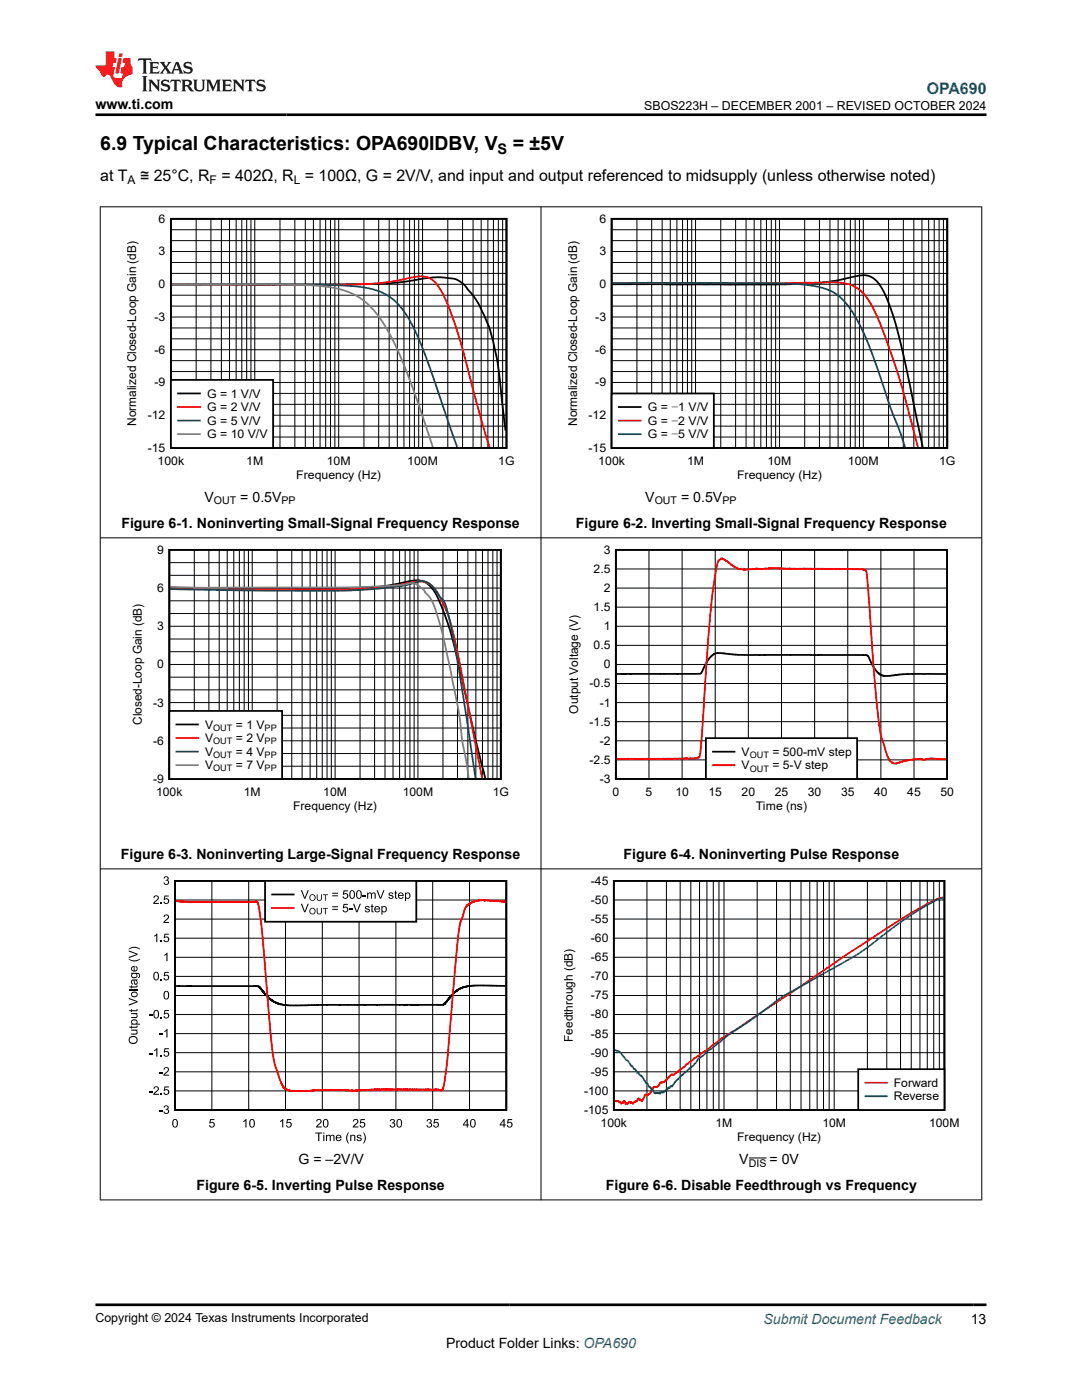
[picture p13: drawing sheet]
<svg xmlns="http://www.w3.org/2000/svg" width="216mm" height="279mm" viewBox="0 0 216 279" stroke-linecap="round" stroke-linejoin="round" font-family="sans-serif">
<defs><g id="words">
<g font-size="3.9">
<text x="20" y="29.9">6.9 Typical Characteristics: OPA690IDBV, V</text>
<text x="102.3" y="29.9">= ±5V</text>
</g>
<text font-size="3.2" fill="#00f" x="184.9" y="18.7">OPA690</text>
<g font-size="3.2">
<text x="20" y="36.1">at T</text>
<text x="27.9" y="36.1">≅ 25°C, R</text>
<text x="44.2" y="36.1">= 402Ω, R = 100Ω, G = 2V/V, and input and output referenced to midsupply (unless otherwise noted)</text>
</g>
<text font-size="2.9" x="99.3" y="30.7">S</text>
<g font-size="2.8">
<text x="19" y="21.8">www.ti.com</text>
<text x="40.8" y="100.1">V</text>
<text x="47.9" y="100.1">= 0.5V</text>
<text x="128.8" y="100.1">V</text>
<text x="135.9" y="100.1">= 0.5V</text>
<text x="24.2" y="105.3">Figure 6-1. Noninverting Small-Signal Frequency Response</text>
<text x="114.9" y="105.3">Figure 6-2. Inverting Small-Signal Frequency Response</text>
<text x="24.1" y="171.4">Figure 6-3. Noninverting Large-Signal Frequency Response</text>
<text x="124.4" y="171.4">Figure 6-4. Noninverting Pulse Response</text>
<text x="59.5" y="232.2">G = –2V/V</text>
<text x="147.5" y="232.2">V</text>
<text x="153.6" y="232.2">= 0V</text>
<text x="39.2" y="237.5">Figure 6-5. Inverting Pulse Response</text>
<text x="120.9" y="237.5">Figure 6-6. Disable Feedthrough vs Frequency</text>
<text x="89" y="269">Product Folder Links: OPA690</text>
<text x="193.7" y="264.2">13</text>
</g>
<text font-size="2.8" fill="#00f" x="152.4" y="264.2">Submit Document Feedback</text>
<g font-size="2.5">
<text x="128.5" y="21.9">SBOS223H – DECEMBER 2001 – REVISED OCTOBER 2024</text>
<text x="27.2" y="85" transform="rotate(-90 27.2 85)">Normalized Closed-Loop Gain (dB)</text>
<text x="115.1" y="85" transform="rotate(-90 115.1 85)">Normalized Closed-Loop Gain (dB)</text>
<text x="19" y="263.9">Copyright © 2024 Texas Instruments Incorporated</text>
</g>
<g font-size="2.4">
<text x="25.5" y="36.7">A</text>
<text x="41.8" y="36.7">F</text>
<text x="58.6" y="36.7">L</text>
<text x="31.7" y="44.5">6</text>
<text x="119.6" y="44.5">6</text>
<text x="31.7" y="51">3</text>
<text x="119.6" y="51">3</text>
<text x="31.7" y="57.5">0</text>
<text x="119.6" y="57.5">0</text>
<text x="30.8" y="64">-3</text>
<text x="118.8" y="64">-3</text>
<text x="30.8" y="70.6">-6</text>
<text x="118.8" y="70.6">-6</text>
<text x="30.8" y="77.1">-9</text>
<text x="118.8" y="77.1">-9</text>
<text x="29.5" y="83.6">-12</text>
<text x="41.3" y="79.4">G =</text>
<text x="41.3" y="82.1">G =</text>
<text x="46" y="79.4">1</text>
<text x="46" y="82.1">2</text>
<text x="48.1" y="79.4">V</text>
<text x="48.1" y="82.1">V</text>
<text x="49.7" y="79.4">/</text>
<text x="49.7" y="82.1">/</text>
<text x="50.4" y="79.4">V</text>
<text x="50.4" y="82.1">V</text>
<text x="117.4" y="83.6">-12</text>
<text x="129.3" y="82.1">G =</text>
<text x="134" y="82.1">−</text>
<text x="135.3" y="82.1">1</text>
<text x="137.4" y="82.1">V</text>
<text x="139" y="82.1">/V</text>
<text x="41.3" y="84.8">G =</text>
<text x="41.3" y="87.5">G =</text>
<text x="46" y="84.8">5</text>
<text x="46" y="87.5">1</text>
<text x="47.4" y="87.5">0</text>
<text x="48.1" y="84.8">V</text>
<text x="49.4" y="87.5">V</text>
<text x="49.7" y="84.8">/</text>
<text x="50.4" y="84.8">V</text>
<text x="51.1" y="87.5">/V</text>
<text x="129.3" y="84.8">G =</text>
<text x="129.3" y="87.5">G =</text>
<text x="134" y="84.8">−</text>
<text x="134" y="87.5">−</text>
<text x="135.3" y="84.8">2</text>
<text x="135.3" y="87.5">5</text>
<text x="137.4" y="84.8">V</text>
<text x="137.4" y="87.5">V</text>
<text x="139" y="84.8">/V</text>
<text x="139" y="87.5">/V</text>
<text x="29.5" y="90.2">-15</text>
<text x="31.4" y="92.9">100k</text>
<text x="49.1" y="92.9">1M</text>
<text x="59.1" y="95.6">Frequency (Hz)</text>
<text x="65.2" y="92.9">10M</text>
<text x="81.3" y="92.9">100M</text>
<text x="99.4" y="92.9">1G</text>
<text x="117.4" y="90.2">-15</text>
<text x="119.4" y="92.9">100k</text>
<text x="137.1" y="92.9">1M</text>
<text x="147.1" y="95.6">Frequency (Hz)</text>
<text x="153.1" y="92.9">10M</text>
<text x="169.2" y="92.9">100M</text>
<text x="187.4" y="92.9">1G</text>
<text x="31.4" y="110.5">9</text>
<text x="120.5" y="110.5">3</text>
<text x="31.4" y="118.1">6</text>
<text x="118.4" y="114.3">2.5</text>
<text x="120.5" y="118.1">2</text>
<text x="31.4" y="125.8">3</text>
<text x="118.4" y="121.9">1.5</text>
<text x="120.5" y="125.8">1</text>
<text x="118.4" y="129.6">0.5</text>
<text x="31.4" y="133.4">0</text>
<text x="117.6" y="137.2">-0.5</text>
<text x="120.5" y="133.4">0</text>
<text x="30.6" y="141">-3</text>
<text x="115.4" y="142.4" transform="rotate(-90 115.4 142.4)">Output Voltage (V)</text>
<text x="119.7" y="141">-1</text>
<text x="28.3" y="144.7" transform="rotate(-90 28.3 144.7)">Closed-Loop Gain (dB)</text>
<text x="30.6" y="148.6">-6</text>
<text x="40.9" y="148.1">V</text>
<text x="40.9" y="145.4">V</text>
<text x="47.1" y="145.4">=</text>
<text x="47.1" y="148.1">=</text>
<text x="49.2" y="145.4">1</text>
<text x="49.2" y="148.1">2</text>
<text x="51.2" y="145.4">V</text>
<text x="51.2" y="148.1">V</text>
<text x="117.6" y="144.8">-1.5</text>
<text x="119.7" y="148.6">-2</text>
<text x="40.9" y="150.8">V</text>
<text x="40.9" y="153.6">V</text>
<text x="47.1" y="150.8">=</text>
<text x="47.1" y="153.6">=</text>
<text x="49.2" y="150.8">4</text>
<text x="49.2" y="153.6">7</text>
<text x="51.2" y="150.8">V</text>
<text x="51.2" y="153.6">V</text>
<text x="117.6" y="152.4">-2.5</text>
<text x="148" y="153.6">V</text>
<text x="148" y="150.9">V</text>
<text x="154.1" y="150.9">=</text>
<text x="154.1" y="153.6">=</text>
<text x="156.2" y="150.9">500-m</text>
<text x="156.2" y="153.6">5-V st</text>
<text x="162.6" y="153.6">ep</text>
<text x="163.1" y="150.9">V step</text>
<text x="30.6" y="156.2">-9</text>
<text x="31.2" y="158.9">100k</text>
<text x="48.6" y="158.9">1M</text>
<text x="58.5" y="161.7">Frequency (Hz)</text>
<text x="64.5" y="158.9">10M</text>
<text x="80.4" y="158.9">100M</text>
<text x="98.3" y="158.9">1G</text>
<text x="119.7" y="156.2">-3</text>
<text x="122.2" y="158.9">0</text>
<text x="128.8" y="158.9">5</text>
<text x="134.8" y="158.9">10</text>
<text x="141.4" y="158.9">15</text>
<text x="148" y="158.9">20</text>
<text x="150.8" y="161.7">Time (ns)</text>
<text x="154.6" y="158.9">25</text>
<text x="161.2" y="158.9">30</text>
<text x="167.8" y="158.9">35</text>
<text x="174.4" y="158.9">40</text>
<text x="181" y="158.9">45</text>
<text x="187.6" y="158.9">50</text>
<text x="117.9" y="176.6">-45</text>
<text x="117.9" y="184.2">-55</text>
<text x="117.9" y="180.4">-50</text>
<text x="117.9" y="191.8">-65</text>
<text x="117.9" y="188">-60</text>
<text x="117.9" y="195.6">-70</text>
<text x="117.9" y="203.2">-80</text>
<text x="117.9" y="199.4">-75</text>
<text x="114.3" y="207.9" transform="rotate(-90 114.3 207.9)">Feedthrough (dB)</text>
<text x="117.9" y="207.1">-85</text>
<text x="117.9" y="214.7">-95</text>
<text x="117.9" y="210.9">-90</text>
<text x="116.6" y="218.5">-100</text>
<text x="178.4" y="216.9">F</text>
<text x="178.4" y="219.6">R</text>
<text x="179.8" y="216.9">or</text>
<text x="180.1" y="219.6">eve</text>
<text x="182" y="216.9">w</text>
<text x="183.8" y="216.9">a</text>
<text x="184" y="219.6">rse</text>
<text x="185.1" y="216.9">rd</text>
<text x="116.6" y="222.3">-105</text>
<text x="119.9" y="225">100k</text>
<text x="142.8" y="225">1M</text>
<text x="147.1" y="227.7">Frequency (Hz)</text>
<text x="164.1" y="225">10M</text>
<text x="185.4" y="225">100M</text>
</g>
<g font-size="2.1">
<text x="42.7" y="100.7">OUT</text>
<text x="56.2" y="100.7">PP</text>
<text x="130.6" y="100.7">OUT</text>
<text x="144.1" y="100.7">PP</text>
<text x="149.4" y="232.8">DIS</text>
</g>
<g font-size="1.8">
<text x="42.5" y="148.5">O</text>
<text x="42.5" y="145.8">O</text>
<text x="44" y="148.5">UT</text>
<text x="44" y="145.8">UT</text>
<text x="52.8" y="148.5">PP</text>
<text x="52.8" y="145.8">PP</text>
<text x="42.5" y="151.2">O</text>
<text x="42.5" y="154">O</text>
<text x="44" y="151.2">UT</text>
<text x="44" y="154">UT</text>
<text x="52.8" y="151.2">PP</text>
<text x="52.8" y="154">PP</text>
<text x="149.6" y="154">OUT</text>
<text x="149.6" y="151.3">OUT</text>
</g>
</g></defs>
<path d="M34.1 43.7h67v45.7h-67z" fill="none" stroke="#000" stroke-width=".36"/>
<g fill="none" stroke="#000" stroke-width=".2">
<path d="M34.1 58.9h67M34.1 56.7h67M34.1 54.6h67M34.1 52.4h67M34.1 50.2h67M34.1 48h67M34.1 45.8h67M39.1 43.7v45.7M42.1 43.7v45.7M44.2 43.7v45.7M45.8 43.7v45.7M47.1 43.7v45.7"/>
<path d="M48.2 43.7v45.7M49.2 43.7v45.7M50.1 43.7v45.7M50.8 43.7v45.7M55.9 43.7v45.7M58.8 43.7v45.7M60.9 43.7v45.7M62.5 43.7v45.7M63.9 43.7v45.7M65 43.7v45.7M66 43.7v45.7M66.8 43.7v45.7"/>
<path d="M67.6 43.7v45.7M72.6 43.7v45.7M75.6 43.7v45.7M77.7 43.7v45.7M79.3 43.7v45.7M80.6 43.7v45.7M81.7 43.7v45.7M82.7 43.7v45.7M83.5 43.7v45.7M84.3 43.7v45.7M89.4 43.7v45.7M92.3 43.7v45.7"/>
<path d="M94.4 43.7v45.7M96 43.7v45.7M97.3 43.7v45.7M98.5 43.7v45.7M99.4 43.7v45.7M100.3 43.7v45.7M34.1 78.5h67M34.1 76.3h67M34.1 74.2h67M34.1 72h67M34.1 69.8h67M34.1 67.6h67"/>
<path d="M34.1 65.4h67M34.1 63.3h67M34.1 61.1h67M34.1 87.2h67M34.1 85h67M34.1 82.9h67M34.1 80.7h67"/>
</g>
<path d="M34.3 56.8l38-.1 7.2-.3 7.4-1.1 2 .1 2.2 .4 1.5 1 2.5 3.2 1.6 3 1 2.5 .8 2.9 .8 4.1 1.6 13.4" fill="none" stroke="#000001" stroke-width=".36"/>
<path d="M34.3 56.8h35.6l6.8-.4 6.9-1.2h.9l1.1 .3 1.3 1 1.1 1.4 1.1 2.3 1.2 3.1 2.1 6.6 2.9 11.4 2.4 7.9" fill="none" stroke="#f00" stroke-width=".36"/>
<path d="M34.3 56.8h23.1l10.7 .1 3 .3 2.4 .3 2.2 .6 1.5 .8 1.4 1 1.7 1.8 1.1 1.7 1.7 3.1 2.8 7.2 5.3 15.5" fill="none" stroke="#156" stroke-width=".36"/>
<path d="M34.3 56.7h18.9l8.9 .2 3 .3 2.6 .5 2 .6 1.7 .9 1.6 1.2 1.9 1.9 1.9 2.7 1.5 2.7 1.8 4 2 5.1 4.2 12.4" fill="none" stroke="#808080" stroke-width=".36"/>
<path d="M34.1 75.8h20.4v13.6h-20.4z" fill-rule="evenodd" fill="#fff"/>
<path d="M122 43.7h67v45.7h-67zM34.1 75.8h20.4v13.6h-20.4z" fill="none" stroke="#000" stroke-width=".36"/>
<path d="M122.2 56.7l34.6 .1 4.5-.2 3.7-.3 7-1.4 1.1 .1 1 .4 1.1 .9 1.2 2 1.4 3.5 1 3 2 8.5 3.3 15.9M35.5 78.5h4.4" fill="none" stroke="#000001" stroke-width=".36"/>
<path d="M122.2 56.5h33.9l10.1-.2 1.9 .1 2.2 .7 1.3 .8 1.4 1.5 1.2 2.1 1.3 2.8 2.3 6.2 1.8 5.5 3.5 13.2M35.5 81.2h4.4" fill="none" stroke="#f00" stroke-width=".36"/>
<path d="M122.2 56.5h20.2l15.5 .1 3 .2 2 .4 1.9 .5 1.4 .6 1.9 1.4 1.3 1.6 1.2 1.8 1.5 2.9 2.1 5.1 3.3 9.8 2.1 5.3 1 3M35.5 83.9h4.4" fill="none" stroke="#156" stroke-width=".36"/>
<path d="M35.5 86.6h4.4" fill="none" stroke="#808080" stroke-width=".36"/>
<g fill="none" stroke="#000" stroke-width=".2">
<path d="M122 58.9h67M122 56.7h67M122 54.6h67M122 52.4h67M122 50.2h67M122 48h67M122 45.8h67M127.1 43.7v45.7M130 43.7v45.7M132.1 43.7v45.7M133.7 43.7v45.7M135.1 43.7v45.7"/>
<path d="M136.2 43.7v45.7M137.2 43.7v45.7M138 43.7v45.7M138.8 43.7v45.7M143.8 43.7v45.7M146.8 43.7v45.7M148.9 43.7v45.7M150.5 43.7v45.7M151.8 43.7v45.7M152.9 43.7v45.7M153.9 43.7v45.7M154.8 43.7v45.7"/>
<path d="M155.5 43.7v45.7M160.6 43.7v45.7M163.5 43.7v45.7M165.6 43.7v45.7M167.2 43.7v45.7M168.6 43.7v45.7M169.7 43.7v45.7M170.6 43.7v45.7M171.5 43.7v45.7M172.3 43.7v45.7M177.3 43.7v45.7M180.2 43.7v45.7"/>
<path d="M182.3 43.7v45.7M184 43.7v45.7M185.3 43.7v45.7M186.4 43.7v45.7M187.4 43.7v45.7M188.2 43.7v45.7M122 78.5h67M122 76.3h67M122 74.2h67M122 72h67M122 69.8h67M122 67.6h67"/>
<path d="M122 65.4h67M122 63.3h67M122 61.1h67M122 87.2h67M122 85h67M122 82.9h67M122 80.7h67"/>
</g>
<path d="M122 78.5h20.4v10.9h-20.4z" fill-rule="evenodd" fill="#fff"/>
<path d="M122 78.5h20.4v10.9h-20.4z" fill="none" stroke="#000" stroke-width=".36"/>
<path d="M123.5 81.2h4.3" fill="none" stroke="#000001" stroke-width=".36"/>
<path d="M123.5 83.9h4.3" fill="none" stroke="#f00" stroke-width=".36"/>
<path d="M123.5 86.6h4.3" fill="none" stroke="#156" stroke-width=".36"/>
<path d="M33.8 109.7h66.1v45.8h-66.1zM34 117.4l17.7 .2 16.3-.1 7.5-.4 7.3-1.3 1.2 .1 1.1 .5 1.2 1.1 1.1 1.8 1.5 3.7 1 3.1 1.7 6.5 3.5 16 1.7 6.7" fill="none" stroke="#000" stroke-width=".35"/>
<g fill="none" stroke="#000" stroke-width=".2">
<path d="M33.8 119.9h66.2M33.8 117.4h66.2M33.8 114.8h66.2M33.8 112.3h66.2M38.8 109.7v45.8M41.7 109.7v45.8M43.7 109.7v45.8M45.3 109.7v45.8M46.7 109.7v45.8M47.8 109.7v45.8M48.7 109.7v45.8M49.6 109.7v45.8"/>
<path d="M50.3 109.7v45.8M55.3 109.7v45.8M58.2 109.7v45.8M60.3 109.7v45.8M61.9 109.7v45.8M63.2 109.7v45.8M64.3 109.7v45.8M65.3 109.7v45.8M66.1 109.7v45.8M66.9 109.7v45.8M71.8 109.7v45.8M74.7 109.7v45.8"/>
<path d="M76.8 109.7v45.8M78.4 109.7v45.8M79.7 109.7v45.8M80.8 109.7v45.8M81.8 109.7v45.8M82.6 109.7v45.8M83.4 109.7v45.8M88.4 109.7v45.8M91.3 109.7v45.8M93.4 109.7v45.8M95 109.7v45.8M96.3 109.7v45.8"/>
<path d="M97.4 109.7v45.8M98.3 109.7v45.8M99.2 109.7v45.8M33.8 137.7h66.2M33.8 135.1h66.2M33.8 132.6h66.2M33.8 130.1h66.2M33.8 127.5h66.2M33.8 125h66.2M33.8 122.4h66.2M33.8 152.9h66.2M33.8 150.4h66.2"/>
<path d="M33.8 147.8h66.2M33.8 145.3h66.2M33.8 142.8h66.2M33.8 140.2h66.2"/>
</g>
<path d="M34 117.4l19.8 .3 15.3-.1 6.9-.4 7.4-1.2 1.2 .1 1 .4 1 .8 .9 1.4 1.6 3.3 .8 2.2 1.7 7.4 4.6 23.7" fill="none" stroke="#f00" stroke-width=".35"/>
<path d="M34 117.5l17.6 .4h18l5.7-.4 4.6-.5 4.2-1h.6l.8 .4 .8 .7 1.4 1.9 .9 1 .5 1.3 .5 1.9 2 10.5 3.3 21.6" fill="none" stroke="#156" stroke-width=".35"/>
<path d="M34 117.1l6.3 .2 27.9-.1 10.5-.3 3.5-.6 .9 .3 1.6 1.3 .1 .3 1.3 1.5 .7 1.8 1.3 4.3 3.3 15.2 .8 6.9 .8 4 .5 3.4" fill="none" stroke="#808080" stroke-width=".35"/>
<path d="M33.8 141.9h22.5v13.6h-22.5z" fill-rule="evenodd" fill="#fff"/>
<path d="M122.9 109.7h66.1v45.8h-66.1zM123.1 134.5h16.6l.3-.2 .8-1.8 .8-1.2 .8-.7 .8-.3 5.4 .4h24l.6 .3 1.1 2 .7 1.1 .7 .6 .6 .2 4.8-.4h7.7M33.8 141.9h22.5v13.6h-22.5zM35.2 144.6h4.3" fill="none" stroke="#000" stroke-width=".35"/>
<path d="M35.2 147.3h4.3M123.1 151.5l14.2-.1 1.6-.1 .7-.2 .3-3 1.1-16.9 1-11.3 1.1-7.5 .2-.5 .7-.5 .7 .4 2.1 1.5 .6 .3 .8 .1 2.7-.3 1 .2 2.8-.2 16.3 .2h1.2l.6 .2 .3 2 1.3 18.8 .9 8.9 .5 3.2 1.3 4.3 .7 1.1 .8 .3 1.8-.5 2.2-.4 1-.1 .7 .2 1.4-.2 3.1 .1" fill="none" stroke="#f00" stroke-width=".35"/>
<path d="M35.2 150h4.3" fill="none" stroke="#156" stroke-width=".35"/>
<path d="M35.2 152.7h4.3" fill="none" stroke="#808080" stroke-width=".35"/>
<g fill="none" stroke="#000" stroke-width=".2">
<path d="M122.9 117.4h66.1M122.9 113.6h66.1M129.5 109.7v45.8M136.1 109.7v45.8M142.7 109.7v45.8M149.3 109.7v45.8M155.9 109.7v45.8M162.6 109.7v45.8M169.2 109.7v45.8M175.8 109.7v45.8M182.4 109.7v45.8M122.9 136.4h66.1"/>
<path d="M122.9 132.6h66.1M122.9 128.8h66.1M122.9 125h66.1M122.9 121.2h66.1M122.9 151.6h66.1M122.9 147.8h66.1M122.9 144h66.1M122.9 140.2h66.1"/>
</g>
<path d="M140.9 147.3h30.1v8.2h-30.1z" fill-rule="evenodd" fill="#fff"/>
<path d="M140.9 147.3h30.1v8.2h-30.1zM142.3 150h4.3M34.9 175.8h66.1v45.7h-66.1zM100.9 196.8l-6.1-.1-2.3 .3-1.7 .9-2.1 2.4-.6 .3-29 .1-2.7-.2-1.5-.5-1.3-.9-1.7-2-.5-.3h-16.3" fill="none" stroke="#000" stroke-width=".35"/>
<path d="M142.3 152.7h4.3M35.1 179.8l4.2 .2h10.9l.9-.1 .3 .2 .3 1.2 .5 3.9 1.8 21.2 .6 5 1.1 3.7 .8 1.8 .8 .6 1.4 .3 7.4-.3 4.9 .2 4.4-.3h11.8l.7 .2 .4-.1 .3-1.2 .6-4.5 2-22.6 .7-5.2 1-3 .5-.5 .9-.5 1.7-.3 4.8 .2" fill="none" stroke="#f00" stroke-width=".35"/>
<g fill="#000">
<path d="M32.8 178.7h.9v.2h-.7l-.1 .5a.57 .57 0 0 1 .8 .3 .57 .57 0 0 1-.4 .7 .57 .57 0 0 1-.7-.5h.2a.37 .37 0 0 0 .6 .2 .37 .37 0 0 0 0-.6 .37 .37 0 0 0-.5 .1h-.2zM32.8 175a.46 .46 0 0 1 .7 0 .46 .46 0 0 1-.1 .7 .54 .54 0 0 1 0 .9 .54 .54 0 0 1-.8-.5h.2a.35 .35 0 0 0 .4 .3 .35 .35 0 0 0 .3-.4 .35 .35 0 0 0-.5-.2l.1-.2a.3 .3 0 0 0 .3-.3 .3 .3 0 0 0-.3-.3 .3 .3 0 0 0-.2 .4l-.3-.1zM25.7 196.9h.5v-.2h.1v.2h.9l.2-.3a.31 .31 0 0 1 0 .4 .31 .31 0 0 1-.3 .1h-.8v.1h-.1v-.1h-.3zM25.7 197.4h1.7v.3h-1.7zM25.7 189.7l1.7 .6v.3l-1.7 .6v-.2l1.5-.5-1.5-.6zM25.7 191.3l.3 .2a2.03 2.03 0 0 0 1.9-.2 1.44 1.44 0 0 1-2.2 0zM25.7 189.4a1.59 1.59 0 0 1 2.2 .1 2.05 2.05 0 0 0-2.2 0zM30.8 186.7l.6-.4v1.7h-.2v-1.3l-.4 .2zM30.8 178.8a.55 .55 0 0 1 .8 .1 .55 .55 0 0 1-.2 .8l-.5 .5h.8v.2h-1.1l.1-.4a1.02 1.02 0 0 0 .7-1l-.4-.1-.2 .3h-.2zM32.1 195.4h.2v.2h-.2zM32.1 187.8h.2v.2h-.2zM32.1 180.2h.2v.2h-.2z"/>
<path d="M32.8 194h.9v.2h-.7l-.1 .4a.57 .57 0 0 1 .8 .3 .57 .57 0 0 1-.4 .8 .57 .57 0 0 1-.7-.5h.2a.37 .37 0 0 0 .6 .1 .37 .37 0 0 0 0-.5 .37 .37 0 0 0-.5 .1l-.2-.1zM32.8 186.3h.9v.2h-.7l-.1 .5a.57 .57 0 0 1 .8 .3 .57 .57 0 0 1-.4 .7 .57 .57 0 0 1-.7-.4h.2a.37 .37 0 0 0 .6 .1 .37 .37 0 0 0 0-.6 .37 .37 0 0 0-.5 .1h-.2zM32.8 190.5l.6-.4v1.7h-.2v-1.3l-.4 .3zM32.8 182.6a.55 .55 0 0 1 .8 .1 .55 .55 0 0 1-.2 .8l-.5 .5h.8v.2h-1.1l.2-.4a1.02 1.02 0 0 0 .6-1l-.3-.1-.3 .3h-.2zM25.7 204.9h.5v-.2h.1v.2h.9l.2-.2a.31 .31 0 0 1 0 .3 .31 .31 0 0 1-.3 .1h-.8v.2h-.1v-.2h-.3zM25.7 201.6h.5v-.2h.1v.2h.9l.2-.2a.31 .31 0 0 1 0 .3 .31 .31 0 0 1-.3 .1h-.8v.2h-.1v-.2h-.3zM26.2 205.5h1.2v.2h-.1a.44 .44 0 0 1 .2 .5 .44 .44 0 0 1-.5 .3h-.8v-.2h.7a.31 .31 0 0 0 .4-.3 .31 .31 0 0 0-.4-.3h-.7zM26.2 202.2h1.2v.2h-.1a.44 .44 0 0 1 .2 .5 .44 .44 0 0 1-.5 .3h-.8v-.2h.7a.31 .31 0 0 0 .4-.3 .31 .31 0 0 0-.4-.3h-.7zM25.7 199.1l1.7 .7v.2l-1.7 .7v-.2l1.5-.6-1.5-.5zM29.8 217.8h.6v.2h-.6zM29.8 210.2h.6v.2h-.6zM29.8 202.5h.6v.2h-.6z"/>
<path d="M30.8 209.6l.6-.4v1.7h-.2v-1.4l-.4 .3zM30.8 216.9a.55 .55 0 0 1 .8 .1 .55 .55 0 0 1-.2 .8l-.5 .5h.8v.2h-1.1l.1-.4a1.02 1.02 0 0 0 .7-1.1h-.4l-.2 .3h-.2zM31.8 214h.6v.2h-.6zM31.8 206.3h.6v.3h-.6zM32.1 218.3h.2v.2h-.2zM32.1 210.6h.2v.3h-.2zM32.1 203h.2v.2h-.2zM32.8 216.8h.9v.2h-.7l-.1 .5a.57 .57 0 0 1 .8 .3 .57 .57 0 0 1-.4 .7 .57 .57 0 0 1-.7-.5h.2a.37 .37 0 0 0 .6 .2 .37 .37 0 0 0 0-.6 .37 .37 0 0 0-.5 .1h-.2zM32.8 209.2h.9v.2h-.7l-.1 .4a.57 .57 0 0 1 .8 .3 .57 .57 0 0 1-.4 .8 .57 .57 0 0 1-.7-.5h.2a.37 .37 0 0 0 .6 .2 .37 .37 0 0 0 0-.6 .37 .37 0 0 0-.5 .1h-.2zM32.8 201.6h.9v.2h-.7l-.1 .4a.57 .57 0 0 1 .8 .3 .57 .57 0 0 1-.4 .8 .57 .57 0 0 1-.7-.5h.2a.37 .37 0 0 0 .6 .1 .37 .37 0 0 0 0-.5 .37 .37 0 0 0-.5 .1l-.2-.1zM32.8 205.8l.6-.4v1.7h-.2v-1.4l-.4 .3zM32.8 213.1a.55 .55 0 0 1 .8 .1 .55 .55 0 0 1-.2 .8l-.5 .5h.8v.2h-1.1l.2-.4a1.02 1.02 0 0 0 .6-1.1h-.3l-.3 .3h-.2z"/>
<path d="M31.8 221.6h.6v.2h-.6zM32.8 220.7a.46 .46 0 0 1 .7 0 .46 .46 0 0 1-.1 .7 .54 .54 0 0 1 0 .9 .54 .54 0 0 1-.8-.4l.2-.1a.35 .35 0 0 0 .4 .4 .35 .35 0 0 0 .3-.5 .35 .35 0 0 0-.5-.2l.1-.2a.3 .3 0 0 0 .3-.2 .3 .3 0 0 0-.3-.4 .3 .3 0 0 0-.2 .4l-.3-.1zM41.9 223.3h.9v.2h-.7l-.1 .5a.57 .57 0 0 1 .8 .3 .57 .57 0 0 1-.4 .7 .57 .57 0 0 1-.7-.4h.2a.37 .37 0 0 0 .6 .1 .37 .37 0 0 0 0-.6 .37 .37 0 0 0-.5 .1h-.3zM48.5 223.7l.7-.4v1.7h-.2v-1.3l-.5 .2zM55.9 223.7l.6-.4v1.7h-.2v-1.3l-.4 .2zM57.3 223.3h.8v.2h-.7v.5a.57 .57 0 0 1 .8 .3 .57 .57 0 0 1-.4 .7 .57 .57 0 0 1-.7-.4h.2a.37 .37 0 0 0 .5 .1 .37 .37 0 0 0 .1-.6 .37 .37 0 0 0-.6 .1h-.2zM62.9 226h1.4v.2h-.6v1.5h-.2v-1.5h-.6zM63.3 223.4a.55 .55 0 0 1 .8 .1 .55 .55 0 0 1-.2 .8l-.6 .5h.9v.2h-1.2l.2-.4a1.02 1.02 0 0 0 .7-1l-.4-.1-.2 .3h-.2zM65 226.5h.2v.2a.43 .43 0 0 1 .8 0l.2-.2 .4 .1 .1 1.1h-.2v-.8a.26 .26 0 0 0-.2-.3 .26 .26 0 0 0-.3 .2v.9h-.2v-.8a.29 .29 0 0 0-.4-.2 .29 .29 0 0 0-.1 .4v.6h-.3zM69.5 226h.1a1.92 1.92 0 0 0 0 2.2 1.48 1.48 0 0 1-.1-2.2zM69.9 226.5h.2v.2a.45 .45 0 0 1 .5-.2 .45 .45 0 0 1 .3 .5v.7h-.2v-.7a.29 .29 0 0 0-.2-.4 .29 .29 0 0 0-.4 .2v.9h-.2zM71.3 226.6l.2-.1a.5 .5 0 0 1 .6 .3h-.2a.25 .25 0 0 0-.2-.2 .25 .25 0 0 0-.3 .3h.2a.43 .43 0 0 1 .5 .2 .43 .43 0 0 1-.2 .6l-.6-.1-.2-.2 .3-.1a.28 .28 0 0 0 .3 .3 .28 .28 0 0 0 .2-.3 .53 .53 0 0 1-.7-.6z"/>
<path d="M70.6 223.4a.55 .55 0 0 1 .8 .1 .55 .55 0 0 1-.2 .8l-.5 .5h.8v.2h-1.1l.1-.4a1.02 1.02 0 0 0 .7-1l-.4-.1-.2 .3h-.2zM72 223.3h.8v.2h-.7l-.1 .5a.57 .57 0 0 1 .8 .3 .57 .57 0 0 1-.3 .7 .57 .57 0 0 1-.8-.4h.3a.37 .37 0 0 0 .5 .1 .37 .37 0 0 0 .1-.6 .37 .37 0 0 0-.6 .1h-.2zM72.4 226a1.37 1.37 0 0 1 0 2.2 1.93 1.93 0 0 0 0-2.2zM78 223.4a.46 .46 0 0 1 .7 0 .46 .46 0 0 1-.1 .7 .54 .54 0 0 1 0 .9 .54 .54 0 0 1-.8-.4l.2-.1a.35 .35 0 0 0 .4 .4 .35 .35 0 0 0 .2-.5 .35 .35 0 0 0-.4-.2v-.2a.3 .3 0 0 0 .4-.2 .3 .3 0 0 0-.3-.4 .3 .3 0 0 0-.3 .4l-.2-.1zM85.3 223.4a.46 .46 0 0 1 .7 0 .46 .46 0 0 1-.1 .7 .54 .54 0 0 1 0 .9 .54 .54 0 0 1-.8-.4l.2-.1a.35 .35 0 0 0 .4 .4 .35 .35 0 0 0 .3-.5 .35 .35 0 0 0-.5-.2v-.2a.3 .3 0 0 0 .4-.2 .3 .3 0 0 0-.3-.4 .3 .3 0 0 0-.3 .4l-.2-.1zM86.6 223.3h.9v.2h-.7l-.1 .5a.57 .57 0 0 1 .8 .3 .57 .57 0 0 1-.3 .7 .57 .57 0 0 1-.8-.4h.3a.37 .37 0 0 0 .5 .1 .37 .37 0 0 0 0-.6 .37 .37 0 0 0-.5 .1h-.2zM101.3 223.3h.9v.2h-.7l-.1 .5a.57 .57 0 0 1 .8 .3 .57 .57 0 0 1-.4 .7 .57 .57 0 0 1-.7-.4h.3a.37 .37 0 0 0 .5 .1 .37 .37 0 0 0 0-.6 .37 .37 0 0 0-.5 .1h-.2z"/>
<path d="M26.3 198.1a.65 .65 0 0 1 1 0 .65 .65 0 0 1-.2 1 .65 .65 0 0 1-.9-.4zM26.4 198.2a.42 .42 0 0 0 .4 .6 .42 .42 0 0 0 .4-.6l-.4-.1z"/>
<path d="M26.3 192.9l.6-.1v.9a.36 .36 0 0 0 .4-.3 .36 .36 0 0 0-.3-.4l.1-.2a.61 .61 0 0 1 .2 .8 .61 .61 0 0 1-.9 .2 .61 .61 0 0 1-.1-.9zM26.4 193.1l-.1 .4 .4 .2v-.7z"/>
<path d="M26.3 195.6l1.1-.2v.2l-.1 .1a.43 .43 0 0 1 .2 .6 .43 .43 0 0 1-.7 0l-.2-.6a.31 .31 0 0 0-.3 .3 .31 .31 0 0 0 .3 .3l-.1 .2a.6 .6 0 0 1-.2-.9zM26.8 195.7l.1 .3a.23 .23 0 0 0 .2 .3 .23 .23 0 0 0 .2-.3l-.2-.3z"/>
<path d="M26.2 194.1h1.1a.54 .54 0 0 1 .6 .4 .54 .54 0 0 1-.4 .7l.1-.2a.35 .35 0 0 0 .1-.5 .35 .35 0 0 0-.4-.1 .57 .57 0 0 1-.5 .8 .57 .57 0 0 1-.5-.9h-.1zM26.4 194.4v.2a.41 .41 0 0 0 .4 .4 .41 .41 0 0 0 .3-.6l-.3-.1z"/>
<path d="M30.8 194a.62 .62 0 0 1 .8 .1 .62 .62 0 0 1 .1 .7 .62 .62 0 0 1-.5 .9 .62 .62 0 0 1-.6-.9zM30.9 194.2a.93 .93 0 0 0 .3 1.3 .87 .87 0 0 0 0-1.4z"/>
<path d="M32.9 197.8a.62 .62 0 0 1 .7 .1 .62 .62 0 0 1 .1 .7 .62 .62 0 0 1-.5 .9 .62 .62 0 0 1-.6-.9zM32.9 198a.93 .93 0 0 0 .3 1.3 .87 .87 0 0 0 0-1.4z"/>
<path d="M25.7 207.5a.86 .86 0 0 1 1.7 0 .86 .86 0 0 1-1.7 0zM26.1 207.1a.63 .63 0 0 0 .5 1 .63 .63 0 0 0 .5-1l-.5-.1z"/>
<path d="M26.3 203.6a.61 .61 0 0 1 .9-.1 .61 .61 0 0 1 .1 .8h.6v.2h-1.7v-.2h.1l-.2-.4zM26.4 203.7a.4 .4 0 0 0 .4 .6 .4 .4 0 0 0 .4-.6z"/>
<path d="M30.8 201.6a.62 .62 0 0 1 .8 .1 .62 .62 0 0 1 .1 .7 .62 .62 0 0 1-.5 .9 .62 .62 0 0 1-.6-.9zM30.9 201.8a.93 .93 0 0 0 .3 1.3 .87 .87 0 0 0 0-1.4z"/>
<path d="M34.6 223.4a.62 .62 0 0 1 .7 .1 .62 .62 0 0 1 .2 .7 .62 .62 0 0 1-.6 .8 .62 .62 0 0 1-.5-.8zM34.7 223.6a.93 .93 0 0 0 .2 1.3 .87 .87 0 0 0 0-1.4z"/>
<path d="M50 223.4a.62 .62 0 0 1 .7 .1 .62 .62 0 0 1 .2 .7 .62 .62 0 0 1-.6 .8 .62 .62 0 0 1-.6-.8zM50.1 223.6a.93 .93 0 0 0 .2 1.3 .87 .87 0 0 0 0-1.4z"/>
<path d="M64.7 223.4a.62 .62 0 0 1 .7 .1 .62 .62 0 0 1 .1 .7 .62 .62 0 0 1-.5 .8 .62 .62 0 0 1-.6-.8zM64.7 223.6a.93 .93 0 0 0 .3 1.3 .87 .87 0 0 0 0-1.4z"/>
<path d="M64.5 226h.2v.3h-.2zM64.5 226.5h.2v1.2h-.2z"/>
<path d="M67.1 226.6a.59 .59 0 0 1 .7-.1 .59 .59 0 0 1 .3 .7h-.9a.37 .37 0 0 0 .3 .4 .37 .37 0 0 0 .4-.3h.2a.63 .63 0 0 1-.9 .3 .63 .63 0 0 1-.1-1zM67.3 226.7l-.1 .3h.7l-.2-.3z"/>
<path d="M79.3 223.4a.62 .62 0 0 1 .8 .1 .62 .62 0 0 1 .1 .7 .62 .62 0 0 1-.5 .8 .62 .62 0 0 1-.6-.8zM79.4 223.6a.93 .93 0 0 0 .3 1.3 .87 .87 0 0 0 0-1.4z"/>
<path d="M93.2 223.3h.1v1.1h.3v.2h-.3v.4h-.2v-.4h-.7v-.2zM93.1 223.7l-.5 .7h.5z"/>
<path d="M94 223.4a.62 .62 0 0 1 .8 .1 .62 .62 0 0 1 .1 .7 .62 .62 0 0 1-.5 .8 .62 .62 0 0 1-.6-.8zM94.1 223.6a.93 .93 0 0 0 .3 1.3 .87 .87 0 0 0 0-1.4z"/>
<path d="M100.5 223.3h.2v1.1h.2v.2h-.2v.4h-.2v-.4h-.8v-.2zM100.5 223.7l-.6 .7h.6z"/>
</g>
<g fill="none" stroke="#000" stroke-width=".2">
<path d="M34.9 179.6h66.1M42.3 175.8v45.7M49.6 175.8v45.7M57 175.8v45.7M64.3 175.8v45.7M71.6 175.8v45.7M79 175.8v45.7M86.3 175.8v45.7M93.7 175.8v45.7M34.9 198.7h66.1M34.9 194.9h66.1M34.9 191.1h66.1"/>
<path d="M34.9 187.2h66.1M34.9 183.4h66.1M34.9 217.7h66.1M34.9 213.9h66.1M34.9 210.1h66.1M34.9 206.3h66.1M34.9 202.5h66.1"/>
</g>
<path d="M52.9 175.8h30.2v8.2h-30.2z" fill-rule="evenodd" fill="#fff"/>
<path d="M52.9 175.8h30.2v8.2h-30.2zM54.3 178.5h4.3M122.5 175.8h65.9v45.7h-65.9z" fill="none" stroke="#000" stroke-width=".35"/>
<g fill="#000">
<path d="M60 177.7h.3l.5 1.5 .6-1.5h.2l-.7 1.7h-.2zM63.2 178.5h.2v.7a.35 .35 0 0 0 .3 .4 .35 .35 0 0 0 .3-.4v-.7h.2v.7a.51 .51 0 0 1-.5 .6 .51 .51 0 0 1-.5-.6zM64.4 178.5h1v.1h-.4v1.2h-.2v-1.2h-.4zM68.6 177.7h.8v.2h-.7l-.1 .4a.57 .57 0 0 1 .9 .3 .57 .57 0 0 1-.4 .8 .57 .57 0 0 1-.7-.5h.2a.37 .37 0 0 0 .5 .2 .37 .37 0 0 0 .1-.6 .37 .37 0 0 0-.6 .1h-.2zM72.4 178.6h.6v.3h-.6zM73.3 178.1h.2v.2a.43 .43 0 0 1 .7 0l.2-.2 .5 .1 .1 1.2h-.2v-.8a.26 .26 0 0 0-.2-.3 .26 .26 0 0 0-.4 .2v.9h-.2v-.8a.29 .29 0 0 0-.4-.3 .29 .29 0 0 0-.1 .4v.7h-.2zM75.1 177.7h.3l.5 1.5 .6-1.5h.2l-.7 1.7h-.2zM77.6 178.2l.2-.1a.5 .5 0 0 1 .7 .3l-.2 .1a.25 .25 0 0 0-.3-.3 .25 .25 0 0 0-.2 .3l.1 .1a.43 .43 0 0 1 .6 .2 .43 .43 0 0 1-.2 .5h-.6l-.2-.3h.2a.28 .28 0 0 0 .3 .3 .28 .28 0 0 0 .3-.4 .53 .53 0 0 1-.7-.6zM78.8 177.8l.2-.1v.4h.3v.2h-.3v.7l.3 .4a.31 .31 0 0 1-.4-.1 .31 .31 0 0 1-.1-.3v-.7h-.1zM60 180.4h.3l.5 1.5 .6-1.5h.2l-.7 1.7h-.2zM63.2 181.2h.2v.7a.35 .35 0 0 0 .3 .4 .35 .35 0 0 0 .3-.4v-.7h.2v.7a.51 .51 0 0 1-.5 .6 .51 .51 0 0 1-.5-.6zM64.4 181.2h1v.1h-.4v1.2h-.2v-1.2h-.4z"/>
<path d="M68.6 180.4h.8v.2h-.7l-.1 .4a.57 .57 0 0 1 .9 .3 .57 .57 0 0 1-.4 .8 .57 .57 0 0 1-.7-.5h.2a.37 .37 0 0 0 .5 .2 .37 .37 0 0 0 .1-.6 .37 .37 0 0 0-.6 .1h-.2zM69.7 181.3h.6v.3h-.6zM70.4 180.4h.3l.5 1.5 .6-1.5h.2l-.7 1.7h-.2zM72.9 180.9l.2-.1a.5 .5 0 0 1 .7 .4h-.2a.25 .25 0 0 0-.3-.3 .25 .25 0 0 0-.2 .3l.1 .1a.43 .43 0 0 1 .6 .2 .43 .43 0 0 1-.2 .5h-.7l-.1-.3h.2a.28 .28 0 0 0 .3 .3 .28 .28 0 0 0 .2-.4 .53 .53 0 0 1-.6-.6zM74.1 180.5l.2-.1v.4h.2v.2h-.2v.7l.3 .4a.31 .31 0 0 1-.4-.1 .31 .31 0 0 1-.1-.3v-.7h-.1z"/>
<path d="M61.7 179.1a.65 .65 0 0 1 1.3 0 .65 .65 0 0 1-1.3 0zM61.9 179.1a.5 .5 0 0 0 1 0 .5 .5 0 0 0-1 0z"/>
<path d="M66.3 178.2h1.1v.2h-1.1zM66.3 178.7h1.1v.2h-1.1z"/>
<path d="M70 177.8a.62 .62 0 0 1 .7 0 .62 .62 0 0 1 .1 .7 .62 .62 0 0 1-.5 .9 .62 .62 0 0 1-.6-.9zM70 177.9a.93 .93 0 0 0 .3 1.3 .87 .87 0 0 0 0-1.4z"/>
<path d="M71.3 177.8a.62 .62 0 0 1 .7 0 .62 .62 0 0 1 .2 .7 .62 .62 0 0 1-.6 .9 .62 .62 0 0 1-.5-.9zM71.4 177.9a.93 .93 0 0 0 .2 1.3 .87 .87 0 0 0 0-1.4z"/>
<path d="M79.6 178.3a.59 .59 0 0 1 .7-.1 .59 .59 0 0 1 .3 .6h-1a.37 .37 0 0 0 .3 .4 .37 .37 0 0 0 .4-.2h.2a.63 .63 0 0 1-.9 .3 .63 .63 0 0 1 0-1zM79.7 178.4l-.1 .2h.7l-.2-.3z"/>
<path d="M80.8 178.1h.2v.2a.57 .57 0 0 1 .9 .4 .57 .57 0 0 1-.9 .5v.6h-.2zM81.1 178.4a.43 .43 0 0 0-.1 .6 .43 .43 0 0 0 .6 .1l.1-.4-.1-.3-.2-.1z"/>
<path d="M61.7 181.8a.65 .65 0 0 1 1.3 0 .65 .65 0 0 1-1.3 0zM61.9 181.8a.5 .5 0 0 0 1 0 .5 .5 0 0 0-1 0z"/>
<path d="M66.3 180.9h1.1v.2h-1.1zM66.3 181.4h1.1v.2h-1.1z"/>
<path d="M74.8 181a.59 .59 0 0 1 .7-.1 .59 .59 0 0 1 .3 .6h-.9a.37 .37 0 0 0 .3 .4 .37 .37 0 0 0 .4-.2h.2a.63 .63 0 0 1-.9 .3 .63 .63 0 0 1-.1-1zM75 181.1l-.1 .2h.7l-.2-.3z"/>
<path d="M76.1 180.8h.2v.2a.57 .57 0 0 1 .9 .4 .57 .57 0 0 1-.9 .5v.6h-.2zM76.4 181.1a.43 .43 0 0 0-.1 .6 .43 .43 0 0 0 .6 .1l.1-.4-.1-.3-.3-.1z"/>
</g>
<path d="M188.3 179.1l-1.2 .3-3.2 1.6-7.5 4.6-7.1 4.7-21.4 14.5-3.9 2.4-3 2.5-.8 .3-1.3 1.1a.57 .57 0 0 0-.7 .5l-.3 .1-.7 .7-.4 .2-.2 .4-.9 .4-1.3 1.2a.44 .44 0 0 0-.5-.1 .44 .44 0 0 0-.3 .3l-.9 1-.6 .2a.61 .61 0 0 0-.6 .7l-.4 .3-.5-.1-.2 .3h-.2l-.3 .8-.3 .4-.2-.1-.2 .3-.3-.3-.1 .3-.1-.1-.6 1.3-.3-.4-.2 .2-.2-.4-.3 .6-.6 .1-.2 .4-.3-.3-.1 .2-.3-.3-.4 .4-.1-.2v.1l-.1-.1-.1 .3-.3-.7-.6 .6-.2-.4-.2 .1-.2-.3-.4 .1-.1-.1-.3 .1M54.3 181.2h4.3" fill="none" stroke="#f00" stroke-width=".35"/>
<g fill="none" stroke="#000" stroke-width=".2">
<path d="M122.5 179.6h66M129.1 175.8v45.7M133 175.8v45.7M135.7 175.8v45.7M137.8 175.8v45.7M139.6 175.8v45.7M141.1 175.8v45.7M142.3 175.8v45.7M143.5 175.8v45.7M144.5 175.8v45.7M151.1 175.8v45.7M155 175.8v45.7"/>
<path d="M157.7 175.8v45.7M159.8 175.8v45.7M161.6 175.8v45.7M163.1 175.8v45.7M164.3 175.8v45.7M165.5 175.8v45.7M166.5 175.8v45.7M173.1 175.8v45.7M176.9 175.8v45.7M179.7 175.8v45.7M181.8 175.8v45.7M183.6 175.8v45.7"/>
<path d="M185 175.8v45.7M186.3 175.8v45.7M187.4 175.8v45.7M122.5 198.7h66M122.5 194.9h66M122.5 191h66M122.5 187.2h66M122.5 183.4h66M122.5 217.7h66M122.5 213.9h66M122.5 210.1h66M122.5 206.3h66"/>
<path d="M122.5 202.5h66"/>
</g>
<path d="M188.3 179.2l-1.5 .4-4.3 2.5-3.8 2.6-5.7 4.4-2.3 1.6-14.9 8.4-5.5 4.2-5.3 3.5-2.9 2.4-.8 .4-1 1-1 .8-.9 1.2-2.7 2.2-.1 .3-.9 .8-.6 .9h-.2a.27 .27 0 0 0-.2 0 .27 .27 0 0 0-.1 .3l-.2-.1-.9 1-.6-.1-.2 .4-.1-.3-.2 .2-.4-.2v.2l-.3-.1-.1 .1-.5-.8-.1 .1-.4-.6-.2-.1-.2-.5-.3-.2-.5-.8a.86 .86 0 0 0-.6-.7l-.3-.4-.4-.1-.3-.6-.3-.2-.4-.6h-.2l-.5-.8-.6-.5-.9-1.3-.4-.3-.9-.3" fill="none" stroke="#00f" stroke-width=".35"/>
<path d="M171.2 213.4h17.2v8.1h-17.2z" fill-rule="evenodd" fill="#fff"/>
<path d="M171.2 213.4h17.2v8.1h-17.2z" fill="none" stroke="#000" stroke-width=".35"/>
<path d="M172.7 216.1h4.2" fill="none" stroke="#f00" stroke-width=".35"/>
<path d="M172.7 218.8h4.2" fill="none" stroke="#00f" stroke-width=".35"/>
<path d="M19.9 41.3h176.1M20 41.2v198.3M107.9 41.2v198.3M195.9 41.2v198.3M19.9 107.3h176.1M19.9 173.4h176.1M19.9 239.5h176.1M149.4 231.1h3.6" fill="none" stroke="#000" stroke-width=".2"/>
<path d="M27.7 11.6l-.2 .6 .5-.2h.6v.1v2.2l-.2 .4h1l-.2-.4v-2.2v-.1h.5l.5 .2-.1-.6zM29.8 12.4l.2 .3v1.6l-.2 .4h1.9l.1-.6a1.08 1.08 0 0 1-1.3 .2v-.7h.6l.4 .2v-.7l-.4 .2h-.6v-.5l.2-.2a1 1 0 0 1 1 .3l-.1-.5zM31.8 12.4l1 1.1-1 1.2h.9l-.2-.2 .4-.8 .5 .8-.2 .2h1.6l-.2-.2 .1-.5h1l.1 .5-.1 .2h.9l-.2-.4-.8-1.9h-.5l-1 2.1-.8-1.1 .9-1h-.8l.2 .2-.5 .6-.3-.6 .1-.2zM35.2 12.8l.4 1h-.8zM36.8 12.5a.65 .65 0 0 0-.2 .7 .65 .65 0 0 0 .6 .5l.7 .1 .1 .3a.79 .79 0 0 1-.7 .4 .79 .79 0 0 1-.7-.5l.1 .7 .2-.1a.93 .93 0 0 0 1.1 0 .93 .93 0 0 0 .4-.9 1.46 1.46 0 0 0-1.2-.6l-.1-.3a1.09 1.09 0 0 1 1.2 .2l-.2-.6-.1 .1-.6-.2zM28.4 15.2l.2 .4v2.2l-.2 .4h1l-.2-.4v-2.2l.2-.4zM29.6 15.9l.2 .4v1.5l-.2 .4h.8l-.3-.4v-1.3l1.7 1.8v-2l.2-.4h-.8l.2 .2 .1 1.1-1.2-1.3zM32.3 16a.65 .65 0 0 0-.2 .8 .65 .65 0 0 0 .7 .4l.6 .2 .1 .2a.79 .79 0 0 1-.7 .4 .79 .79 0 0 1-.7-.5l.1 .7 .2-.1a.93 .93 0 0 0 1.1 .1 .93 .93 0 0 0 .4-1 1.46 1.46 0 0 0-1.2-.5l-.1-.4a1.09 1.09 0 0 1 1.2 .2l-.2-.6-.1 .1-.6-.1zM34.1 15.9l-.1 .6a.63 .63 0 0 1 .7-.3l.1 1.6-.3 .4h1l-.2-.4v-1.6a.66 .66 0 0 1 .8 .3l-.1-.6zM36.2 15.9l.2 .4v1.5l-.2 .4h.9l-.2-.2v-.7h.5l.1 .2a.79 .79 0 0 0 1.2 .6l-1-.9a.61 .61 0 0 0 .6-.6 .61 .61 0 0 0-.5-.7zM36.9 16.2h.2a.47 .47 0 0 1 .5 .1 .47 .47 0 0 1 .1 .5l-.2 .1-.6 .1zM38.5 15.9l.2 .2a2.27 2.27 0 0 0 .4 2 1.04 1.04 0 0 0 1.7-.7v-1.3l.2-.2h-.8l.2 .4v1.1a.6 .6 0 0 1-.6 .6 .6 .6 0 0 1-.6-.6v-1.1l.3-.4zM41.1 15.9l.2 .4v1.5l-.2 .4h.7l-.2-.4v-1.4l.9 1.9 .8-1.9v1.4l-.2 .4h1l-.3-.4v-1.5l.3-.4h-.8l-.7 1.5-.7-1.5zM44.3 15.9l.2 .4v1.5l-.2 .4h1.9l.1-.6a1.09 1.09 0 0 1-1.3 .2v-.7h.6l.4 .2v-.6l-.4 .2h-.6v-.6l.2-.1a1.01 1.01 0 0 1 1 .3l-.1-.6zM46.4 15.9l.3 .4v1.5l-.3 .4h.8l-.2-.4v-1.3l1.6 1.8v-2l.2-.4h-.7l.2 .2v1.1l-1.2-1.3zM49 15.9l-.1 .6a.63 .63 0 0 1 .8-.3v1.6l-.3 .4h1l-.2-.4v-1.6a.66 .66 0 0 1 .8 .3l-.1-.6zM51.4 16a.65 .65 0 0 0-.2 .8 .65 .65 0 0 0 .6 .4l.6 .2 .2 .2a.79 .79 0 0 1-.8 .4 .79 .79 0 0 1-.6-.5l.1 .7 .2-.1a.93 .93 0 0 0 1 .1 .93 .93 0 0 0 .5-1 1.46 1.46 0 0 0-1.3-.5l-.1-.4a1.09 1.09 0 0 1 1.3 .2l-.2-.6-.2 .1-.5-.1z" fill="#231f20"/>
<path d="M21.1 10.3v2.7h-2.1l.1 .4 .9 1a.95 .95 0 0 0 .9 .9 .59 .59 0 0 1 .6-.4 .59 .59 0 0 1 .5 .3l.4 .8a1.59 1.59 0 0 0 2.1 1.4 1.61 1.61 0 0 1 1-2.3l1-.3-.1-1.5a1.59 1.59 0 0 1-.4-1.7h-1.4l-.2 .9h.5l-.1 .9h-.5l-.2 .9v.3l.4 .1-.2 .9h-.6a.73 .73 0 0 1-1.1-.7l.3-1.5h-.5l.2-.9h.5l.2-.9h-.5v-1.3zM23.6 11.6l-.6 3.1h.7l.6-3.1zM23.8 10.7l-.1 .6h.7l.1-.6z" fill="#ed1c24"/>
<path d="M19 22.9h177.8M19 260.4h177.8" fill="none" stroke="#000" stroke-width=".53"/>
<use href="#words"/>
</svg>
